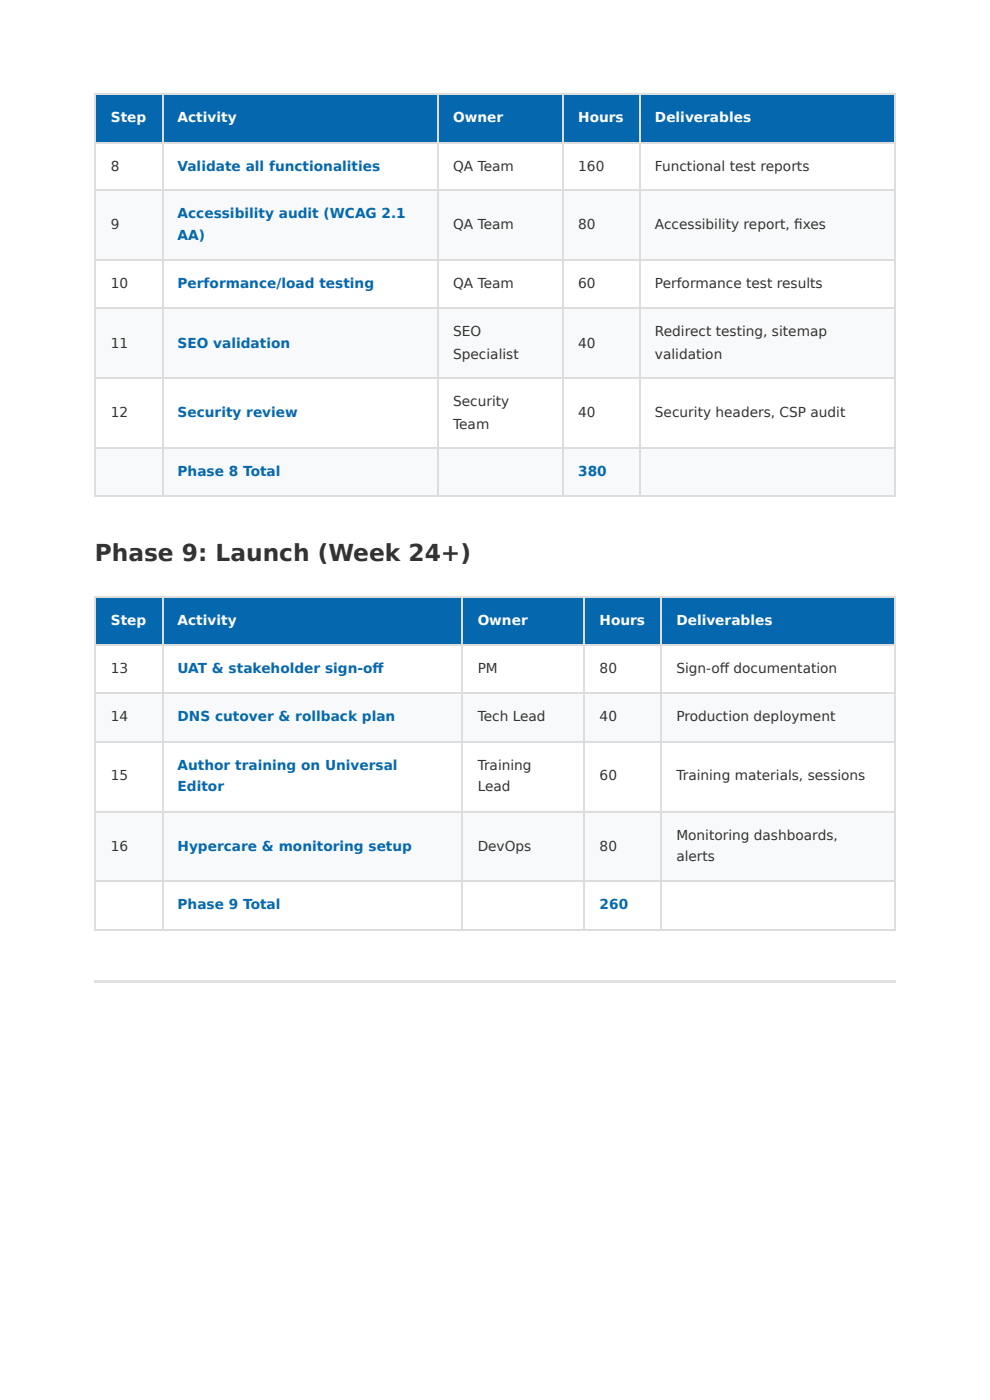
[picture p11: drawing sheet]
<svg xmlns="http://www.w3.org/2000/svg" width="210mm" height="297mm" viewBox="0 0 210 297" stroke-linecap="round" stroke-linejoin="round" font-family="sans-serif">
<defs><g id="words">
<text font-size="5" fill="#333" x="20.1" y="119.1">Phase 9: Launch (Week 24+)</text>
<g font-size="2.9" fill="#fff">
<text x="23.5" y="25.9">Step</text>
<text x="37.7" y="25.9">Activity</text>
<text x="96.2" y="25.9">Owner</text>
<text x="122.8" y="25.9">Hours</text>
<text x="139.1" y="25.9">Deliverables</text>
<text x="23.5" y="132.8">Step</text>
<text x="37.7" y="132.8">Activity</text>
<text x="101.4" y="132.8">Owner</text>
<text x="127.3" y="132.8">Hours</text>
<text x="143.6" y="132.8">Deliverables</text>
</g>
<g font-size="2.9" fill="#333">
<text x="23.5" y="36.2">8</text>
<text x="96.2" y="36.2">QA Team</text>
<text x="122.8" y="36.2">160</text>
<text x="139.1" y="36.2">Functional test reports</text>
<text x="23.5" y="48.7">9</text>
<text x="96.2" y="48.7">QA Team</text>
<text x="122.8" y="48.7">80</text>
<text x="139.1" y="48.7">Accessibility report, fi xes</text>
<text x="23.5" y="61.1">10</text>
<text x="96.2" y="61.1">QA Team</text>
<text x="122.8" y="61.1">60</text>
<text x="139.1" y="61.1">Performance test results</text>
<text x="96.2" y="71.4">SEO</text>
<text x="139.1" y="71.4">Redirect testing, sitemap</text>
<text x="23.5" y="73.8">11</text>
<text x="96.2" y="76.2">Specialist</text>
<text x="122.8" y="73.8">40</text>
<text x="139.1" y="76.2">validation</text>
<text x="23.5" y="88.6">12</text>
<text x="96.2" y="86.3">Security</text>
<text x="122.8" y="88.6">40</text>
<text x="139.1" y="88.6">Security headers, CSP audit</text>
<text x="96.2" y="91">Team</text>
<text x="23.5" y="142.9">13</text>
<text x="101.4" y="142.9">PM</text>
<text x="127.3" y="142.9">80</text>
<text x="143.6" y="142.9">Sign-off documentation</text>
<text x="23.5" y="153.2">14</text>
<text x="101.4" y="153.2">Tech Lead</text>
<text x="127.3" y="153.2">40</text>
<text x="143.6" y="153.2">Production deployment</text>
<text x="23.5" y="165.6">15</text>
<text x="101.4" y="163.5">Training</text>
<text x="127.3" y="165.6">60</text>
<text x="143.6" y="165.6">Training materials, sessions</text>
<text x="101.4" y="168">Lead</text>
<text x="143.6" y="178.3">Monitoring dashboards,</text>
<text x="23.5" y="180.7">16</text>
<text x="101.4" y="180.7">DevOps</text>
<text x="127.3" y="180.7">80</text>
<text x="143.6" y="182.8">alerts</text>
</g>
<g font-size="2.9" fill="#0568ae">
<text x="37.7" y="36.2">Validate all functionalities</text>
<text x="37.7" y="46.3">Accessibility audit (WCAG 2.1</text>
<text x="37.7" y="51.1">AA)</text>
<text x="37.7" y="61.1">Performance/load testing</text>
<text x="37.7" y="73.8">SEO validation</text>
<text x="37.7" y="88.6">Security review</text>
<text x="37.7" y="101.1">Phase 8 Total</text>
<text x="122.8" y="101.1">380</text>
<text x="37.7" y="142.9">UAT &amp; stakeholder sign-off</text>
<text x="37.7" y="153.2">DNS cutover &amp; rollback plan</text>
<text x="37.7" y="163.5">Author training on Universal</text>
<text x="37.7" y="168">Editor</text>
<text x="37.7" y="180.7">Hypercare &amp; monitoring setup</text>
<text x="37.7" y="193.1">Phase 9 Total</text>
<text x="127.3" y="193.1">260</text>
</g>
</g></defs>
<g fill="#0568ae">
<path d="M20.4 20.1h14v10.1h-14z"/>
<path d="M34.4 20.1h58.5v10.1h-58.5z"/>
<path d="M92.9 20.1h26.7v10.1h-26.7z"/>
<path d="M119.6 20.1h16.1v10.1h-16.1z"/>
<path d="M135.7 20.1h54.5v10.1h-54.5z"/>
</g>
<g fill="#f8f9fa">
<path d="M20.4 40.5h14v14.8h-14z"/>
<path d="M34.4 40.5h58.5v14.8h-58.5z"/>
<path d="M92.9 40.5h26.7v14.8h-26.7z"/>
<path d="M119.6 40.5h16.1v14.8h-16.1z"/>
<path d="M135.7 40.5h54.5v14.8h-54.5z"/>
<path d="M20.4 65.4h14v15h-14z"/>
<path d="M34.4 65.4h58.5v15h-58.5z"/>
<path d="M92.9 65.4h26.7v15h-26.7z"/>
<path d="M119.6 65.4h16.1v15h-16.1z"/>
<path d="M135.7 65.4h54.5v15h-54.5z"/>
<path d="M20.4 95.3h14v10h-14z"/>
<path d="M34.4 95.3h58.5v10h-58.5z"/>
<path d="M92.9 95.3h26.7v10h-26.7z"/>
<path d="M119.6 95.3h16.1v10h-16.1z"/>
<path d="M135.7 95.3h54.5v10h-54.5z"/>
</g>
<g fill="none" stroke="#ddd" stroke-width=".26">
<path d="M20.1 20h170.1M20.2 19.8v85.8M34.5 19.8v85.8M93 19.8v85.8M119.5 19.8v85.8M135.9 19.8v85.8M190.1 19.8v85.8M20.1 30.3h170.1M20.1 40.3h170.1M20.1 55.2h170.1M20.1 65.5h170.1M20.1 80.3h170.1"/>
<path d="M20.1 95.1h170.1M20.1 105.4h170.1"/>
</g>
<g fill="#0568ae">
<path d="M20.4 126.7h14v10.4h-14z"/>
<path d="M34.4 126.7h63.8v10.4h-63.8z"/>
<path d="M98.2 126.7h25.9v10.4h-25.9z"/>
<path d="M124.1 126.7h16.1v10.4h-16.1z"/>
<path d="M140.2 126.7h50v10.4h-50z"/>
</g>
<g fill="#f8f9fa">
<path d="M20.4 147.4h14v10h-14z"/>
<path d="M34.4 147.4h63.8v10h-63.8z"/>
<path d="M98.2 147.4h25.9v10h-25.9z"/>
<path d="M124.1 147.4h16.1v10h-16.1z"/>
<path d="M140.2 147.4h50v10h-50z"/>
<path d="M20.4 172.2h14v15.1h-14z"/>
<path d="M34.4 172.2h63.8v15.1h-63.8z"/>
<path d="M98.2 172.2h25.9v15.1h-25.9z"/>
<path d="M124.1 172.2h16.1v15.1h-16.1z"/>
<path d="M140.2 172.2h50v15.1h-50z"/>
</g>
<g fill="none" stroke="#ddd" stroke-width=".26">
<path d="M20.1 126.9h170.1M20.1 136.9h170.1M20.2 126.7v70.9M34.5 126.7v70.9M98 126.7v70.9M124 126.7v70.9M140.4 126.7v70.9M190.1 126.7v70.9M20.1 147.2h170.1M20.1 157.6h170.1M20.1 172.4h170.1M20.1 187.2h170.1"/>
<path d="M20.1 197.5h170.1"/>
</g>
<path d="M20.1 208.2h170.1v.6h-170.1z" fill="#e0e0e0"/>
<use href="#words"/>
</svg>
